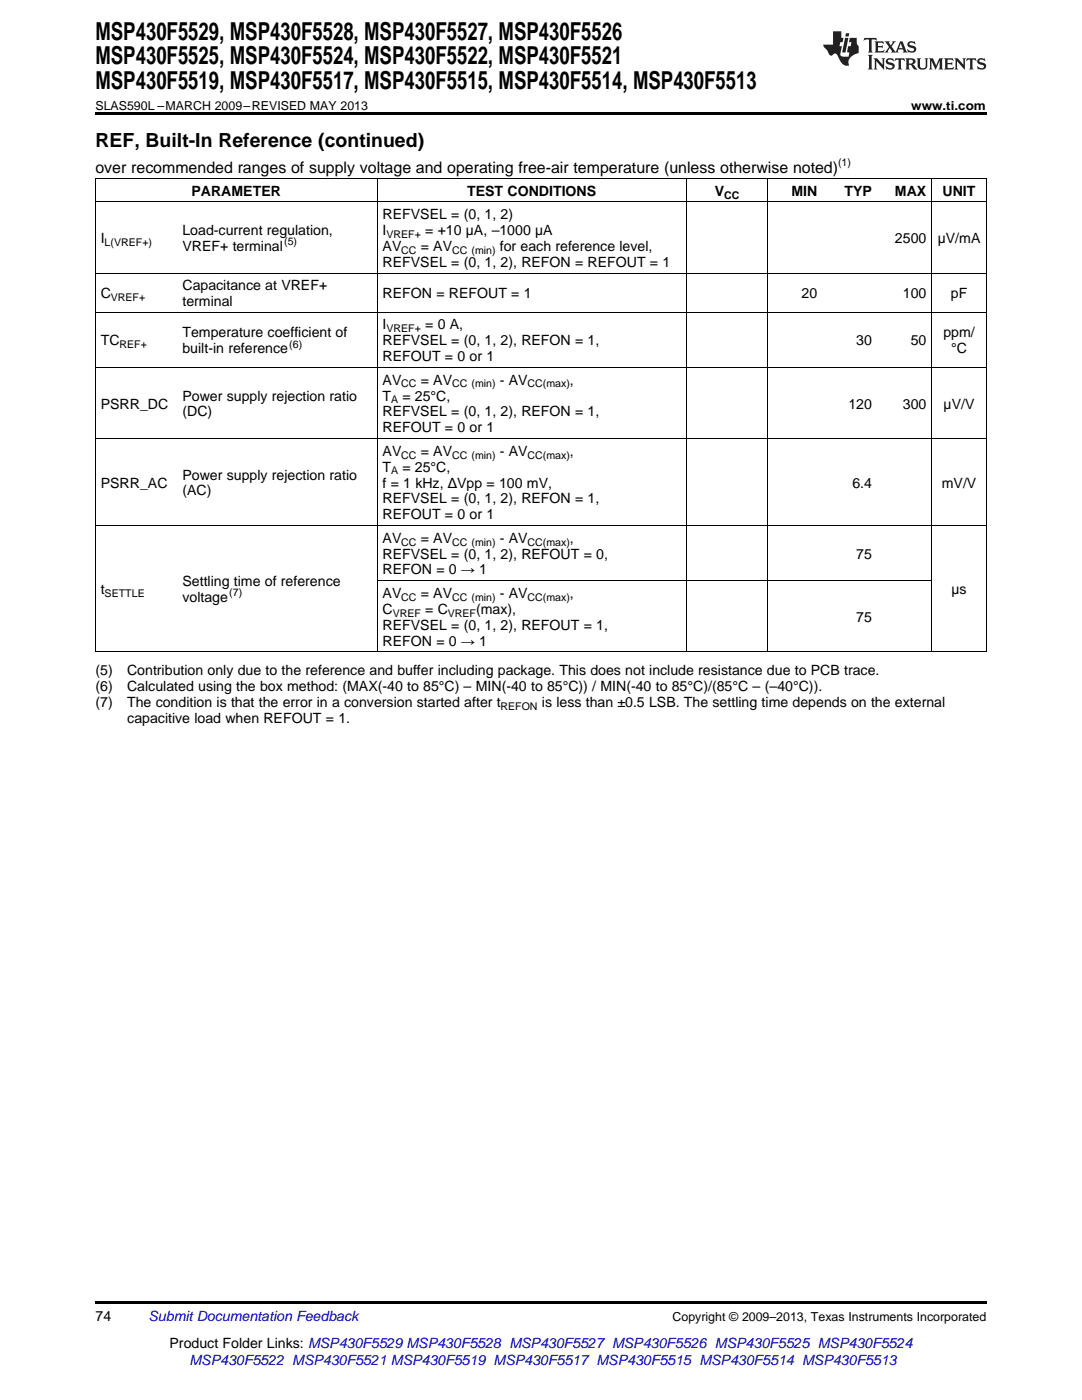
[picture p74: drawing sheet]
<svg xmlns="http://www.w3.org/2000/svg" width="216mm" height="279mm" viewBox="0 0 216 279" stroke-linecap="round" stroke-linejoin="round" font-family="sans-serif">
<defs><g id="words">
<g font-size="4.9">
<text x="19" y="7.9">MSP430F5529, MSP430F5528, MSP430F5527, MSP430F5526</text>
<text x="19" y="12.8">MSP430F5525, MSP430F5524, MSP430F5522, MSP430F5521</text>
<text x="19" y="17.8">MSP430F5519, MSP430F5517, MSP430F5515, MSP430F5514, MSP430F5513</text>
</g>
<text font-size="3.9" x="19" y="29.3">REF, Built-In Reference (continued)</text>
<text font-size="3.2" x="19" y="34.4">over recommended ranges of supply voltage and operating free-air temperature (unless otherwise noted)</text>
<g font-size="2.8">
<text x="38.2" y="39.1">PARAMETER</text>
<text x="93.2" y="39.1">TEST CONDITIONS</text>
<text x="142.6" y="39.1">V</text>
<text x="157.9" y="39.1">MIN</text>
<text x="168.5" y="39.1">TYP</text>
<text x="178.6" y="39.1">MAX</text>
<text x="188.1" y="39.1">UNIT</text>
<text x="36.4" y="46.9">Load-current regulation,</text>
<text x="76.3" y="43.7">REFVSEL = (0, 1, 2)</text>
<text x="76.3" y="46.9">I</text>
<text x="84.8" y="46.9">= +10 µA, –1000 µA</text>
<text x="20.1" y="48.5">I</text>
<text x="36.4" y="50.1">VREF+ terminal</text>
<text x="76.3" y="50.1">AV</text>
<text x="76.3" y="53.3">REFVSEL = (0, 1, 2), REFON = REFOUT = 1</text>
<text x="84" y="50.1">= AV</text>
<text x="99.7" y="50.1">for each reference level,</text>
<text x="178.6" y="48.5">2500</text>
<text x="187.1" y="48.5">µV/mA</text>
<text x="20.1" y="59.5">C</text>
<text x="36.4" y="57.9">Capacitance at VREF+</text>
<text x="76.3" y="59.5">REFON = REFOUT = 1</text>
<text x="159.9" y="59.5">20</text>
<text x="180.2" y="59.5">100</text>
<text x="189.7" y="59.5">pF</text>
<text x="36.4" y="61.1">terminal</text>
<text x="76.3" y="65.8">I</text>
<text x="84.8" y="65.8">= 0 A,</text>
<text x="20.1" y="68.9">TC</text>
<text x="36.4" y="67.3">Temperature coefficient of</text>
<text x="36.4" y="70.5">built-in reference</text>
<text x="76.3" y="68.9">REFVSEL = (0, 1, 2), REFON = 1,</text>
<text x="170.9" y="68.9">30</text>
<text x="181.7" y="68.9">50</text>
<text x="188.2" y="67.3">ppm/</text>
<text x="189.8" y="70.5">°C</text>
<text x="76.3" y="72.1">REFOUT = 0 or 1</text>
<text x="76.3" y="76.8">AV</text>
<text x="84" y="76.8">= AV</text>
<text x="99.7" y="76.8">- AV</text>
<text x="113.7" y="76.8">,</text>
<text x="20.1" y="81.5">PSRR_DC</text>
<text x="36.4" y="79.9">Power supply rejection ratio</text>
<text x="36.4" y="83.1">(DC)</text>
<text x="76.3" y="79.9">T</text>
<text x="76.3" y="83.1">REFVSEL = (0, 1, 2), REFON = 1,</text>
<text x="80.3" y="79.9">= 25°C,</text>
<text x="169.3" y="81.5">120</text>
<text x="180.2" y="81.5">300</text>
<text x="188.3" y="81.5">µV/V</text>
<text x="76.3" y="86.3">REFOUT = 0 or 1</text>
<text x="36.4" y="95.7">Power supply rejection ratio</text>
<text x="76.3" y="90.9">AV</text>
<text x="76.3" y="94.1">T</text>
<text x="80.3" y="94.1">= 25°C,</text>
<text x="84" y="90.9">= AV</text>
<text x="99.7" y="90.9">- AV</text>
<text x="113.7" y="90.9">,</text>
<text x="20.1" y="97.3">PSRR_AC</text>
<text x="36.4" y="98.9">(AC)</text>
<text x="76.3" y="97.3">f = 1 kHz, ΔVpp = 100 mV,</text>
<text x="76.3" y="100.5">REFVSEL = (0, 1, 2), REFON = 1,</text>
<text x="170.1" y="97.3">6.4</text>
<text x="187.9" y="97.3">mV/V</text>
<text x="76.3" y="103.6">REFOUT = 0 or 1</text>
<text x="76.3" y="108.3">AV</text>
<text x="76.3" y="111.5">REFVSEL = (0, 1, 2), REFOUT = 0,</text>
<text x="84" y="108.3">= AV</text>
<text x="99.7" y="108.3">- AV</text>
<text x="113.7" y="108.3">,</text>
<text x="170.9" y="111.5">75</text>
<text x="20.1" y="118.6">t</text>
<text x="36.4" y="117">Settling time of reference</text>
<text x="76.3" y="114.7">REFON = 0 → 1</text>
<text x="76.3" y="119.3">AV</text>
<text x="84" y="119.3">= AV</text>
<text x="99.7" y="119.3">- AV</text>
<text x="113.7" y="119.3">,</text>
<text x="189.9" y="118.6">µs</text>
<text x="36.4" y="120.2">voltage</text>
<text x="76.3" y="122.5">C</text>
<text x="76.3" y="125.7">REFVSEL = (0, 1, 2), REFOUT = 1,</text>
<text x="84.8" y="122.5">= C</text>
<text x="95" y="122.5">(max),</text>
<text x="170.9" y="124.1">75</text>
<text x="76.3" y="128.8">REFON = 0 → 1</text>
<text x="19" y="134.7">(5)</text>
<text x="19" y="137.9">(6)</text>
<text x="25.4" y="134.7">Contribution only due to the reference and buffer including package. This does not include resistance due to PCB trace.</text>
<text x="25.4" y="137.9">Calculated using the box method: (MAX(-40 to 85°C) – MIN(-40 to 85°C)) / MIN(-40 to 85°C)/(85°C – (–40°C)).</text>
<text x="19" y="141">(7)</text>
<text x="25.4" y="141">The condition is that the error in a conversion started after t</text>
<text x="108.1" y="141">is less than ±0.5 LSB. The settling time depends on the external</text>
<text x="25.4" y="144.2">capacitive load when REFOUT = 1.</text>
<text x="19" y="263.6">74</text>
<text x="33.8" y="269">Product Folder Links: MSP430F5529 MSP430F5528 MSP430F5527 MSP430F5526 MSP430F5525 MSP430F5524</text>
</g>
<g font-size="2.8" fill="#0000c8">
<text x="29.6" y="263.6">Submit Documentation Feedback</text>
<text x="37.8" y="272.5">MSP430F5522 MSP430F5521 MSP430F5519 MSP430F5517 MSP430F5515 MSP430F5514 MSP430F5513</text>
</g>
<g font-size="2.5">
<text x="19" y="21.9">SLAS590L –MARCH 2009–REVISED MAY 2013</text>
<text x="181.8" y="21.9">www.ti.com</text>
<text x="134.2" y="263.6">Copyright © 2009–2013, Texas Instruments Incorporated</text>
</g>
<g font-size="2.1">
<text x="167.2" y="33.2">(1)</text>
<text x="144.5" y="39.7">CC</text>
<text x="77.1" y="47.5">VREF+</text>
<text x="20.9" y="49.1">L(VREF+)</text>
<text x="56.7" y="49">(5)</text>
<text x="80.1" y="50.7">CC</text>
<text x="90.2" y="50.7">CC (min)</text>
<text x="22.1" y="60.1">VREF+</text>
<text x="23.8" y="69.5">REF+</text>
<text x="57.7" y="69.4">(6)</text>
<text x="77.1" y="66.3">VREF+</text>
<text x="80.1" y="77.3">CC</text>
<text x="90.2" y="77.3">CC (min)</text>
<text x="105.3" y="77.3">CC(max)</text>
<text x="78" y="80.5">A</text>
<text x="78" y="94.7">A</text>
<text x="80.1" y="91.5">CC</text>
<text x="90.2" y="91.5">CC (min)</text>
<text x="105.3" y="91.5">CC(max)</text>
<text x="80.1" y="108.9">CC</text>
<text x="90.2" y="108.9">CC (min)</text>
<text x="105.3" y="108.9">CC(max)</text>
<text x="20.9" y="119.1">SETTLE</text>
<text x="45.8" y="119">(7)</text>
<text x="80.1" y="119.9">CC</text>
<text x="90.2" y="119.9">CC (min)</text>
<text x="105.3" y="119.9">CC(max)</text>
<text x="78.4" y="123">VREF</text>
<text x="89.4" y="123">VREF</text>
<text x="99.9" y="141.6">REFON</text>
</g>
</g></defs>
<path d="M19 22.5h177.8v.5h-177.8zM19 259.7h177.8v.5h-177.8z" fill="#000"/>
<g fill="none" stroke="#000" stroke-width=".2">
<path d="M19 35.6h177.8M19.1 35.7v94.4M75.2 35.7v94.4M136.9 35.7v94.4M153.2 35.7v94.4M185.9 35.7v94.4M196.8 35.7v94.4M19 54.5h177.8M19 40.3h177.8M19 73.3h177.8M19 62.3h177.8M19 87.5h177.8"/>
<path d="M19 104.9h177.8M75.3 115.9h110.6M19 130.1h177.8"/>
</g>
<g fill="#231f20">
<path d="M172.5 7.6l-.1 .5 .4-.2h.6v.1v2.1l-.2 .4h.9l-.2-.4v-2.1l.1-.1h.5l.5 .2-.2-.5zM174.5 8.3l.2 .3v1.5l-.2 .4h1.8l.2-.6a1.04 1.04 0 0 1-1.3 .2v-.7h.6l.3 .2v-.6l-.3 .2h-.6v-.6l.8-.1 .4 .3-.2-.5zM176.5 8.3l.9 1.1-.9 1.1h.8l-.2-.2 .4-.7 .5 .7-.2 .2h1.5l-.2-.2 .2-.4h.9l.1 .4-.2 .2h1l-.3-.3-.7-1.9h-.5l-.9 2-.8-1 .9-1h-.8l.1 .3-.4 .5-.3-.6 .1-.2zM179.7 8.6l.4 1h-.7zM181.3 8.4a.63 .63 0 0 0-.2 .7 .63 .63 0 0 0 .6 .4l.6 .2 .1 .2a.75 .75 0 0 1-.7 .4 .75 .75 0 0 1-.6-.5l.1 .7 .1-.1a1.11 1.11 0 0 0 1.5-.6 1.13 1.13 0 0 0-1.2-.8l-.1-.4a1.04 1.04 0 0 1 1.2 .2l-.2-.5-.2 .1-.4-.2zM173.2 10.9l.2 .4v2.2l-.2 .4h1l-.3-.4v-2.2l.3-.4zM174.3 11.6l.3 .4v1.5l-.3 .4h.8l-.2-.4v-1.3l1.5 1.7v-1.9l.2-.4h-.7l.2 .4v.9l-1.1-1.3zM177 11.8a.62 .62 0 0 0-.2 .7 .62 .62 0 0 0 .6 .4l.6 .1 .1 .3a.76 .76 0 0 1-.7 .3 .76 .76 0 0 1-.7-.4l.2 .7 .1-.1a1.11 1.11 0 0 0 1.5-.6 1.13 1.13 0 0 0-1.2-.8l-.1-.4a1.04 1.04 0 0 1 1.2 .2l-.2-.6-.2 .1-.5-.1zM178.7 11.6l-.2 .6a.61 .61 0 0 1 .8-.3v1.6l-.2 .4h.9l-.2-.4v-1.6a.63 .63 0 0 1 .7 .3l-.1-.6zM180.6 11.6l.3 .4v1.5l-.3 .4h1l-.2-.2-.1-.8 .6 .2a.76 .76 0 0 0 1.2 .7l-1-1a.58 .58 0 0 0 .6-.5 .58 .58 0 0 0-.5-.6zM181.4 11.9h.1a.45 .45 0 0 1 .5 .1 .45 .45 0 0 1 .1 .5l-.8 .2zM182.9 11.6l.2 .2a2.17 2.17 0 0 0 .3 1.9 .99 .99 0 0 0 1.6-.6v-1.1l.2-.4h-.7l.2 .2a1.92 1.92 0 0 1-.2 1.8 .6 .6 0 0 1-.9-.5v-1.1l.2-.4zM185.4 11.6l.2 .4v1.5l-.2 .4h.7l-.2-.4v-1.4l.8 1.8 .8-1.8v1.4l-.2 .4h.9l-.2-.4v-1.5l.2-.4h-.8l-.6 1.5-.6-1.5zM188.4 11.6l.2 .4v1.5l-.2 .4h1.8l.1-.6a1.04 1.04 0 0 1-1.2 .1v-.6h.5l.4 .2v-.6l-.4 .2h-.5v-.7h.8l.3 .3-.1-.6zM190.5 11.6l.2 .4v1.5l-.2 .4h.7l-.2-.4v-1.3l1.5 1.7v-1.9l.2-.4h-.7l.2 .4v.9l-1.1-1.3zM192.9 11.6l-.1 .6a.61 .61 0 0 1 .7-.3l.1 1.6-.3 .4h1l-.3-.4 .1-1.6a.63 .63 0 0 1 .7 .3l-.1-.6zM195.2 11.8a.62 .62 0 0 0-.2 .7 .62 .62 0 0 0 .6 .4l.6 .1 .1 .3a.76 .76 0 0 1-.7 .3 .76 .76 0 0 1-.6-.4l.1 .7 .1-.1a1.11 1.11 0 0 0 1.6-.6 1.13 1.13 0 0 0-1.3-.8l-.1-.4a1.04 1.04 0 0 1 1.2 .2l-.1-.6-.2 .1-.5-.1z"/>
<path d="M166.2 6.3v2.6h-1.9v.4l.8 .9a.91 .91 0 0 0 1 .8 .56 .56 0 0 1 .5-.3 .56 .56 0 0 1 .5 .3l.4 .8a1.53 1.53 0 0 0 1.9 1.2 1.54 1.54 0 0 1 1-2.1l.9-.3v-1.4a1.52 1.52 0 0 1-.4-1.6h-1.3l-.2 .8h.5l-.2 .8h-.5l-.1 1v.2l.4 .1-.2 .8a1.93 1.93 0 0 1-1.6-.3l.3-1.8h-.5l.2-.8h.4l.2-.8h-.4v-1.3zM168.6 7.6l-.6 2.9h.7l.6-2.9zM168.8 6.6l-.1 .7h.6l.2-.7z"/>
</g>
<use href="#words"/>
</svg>
